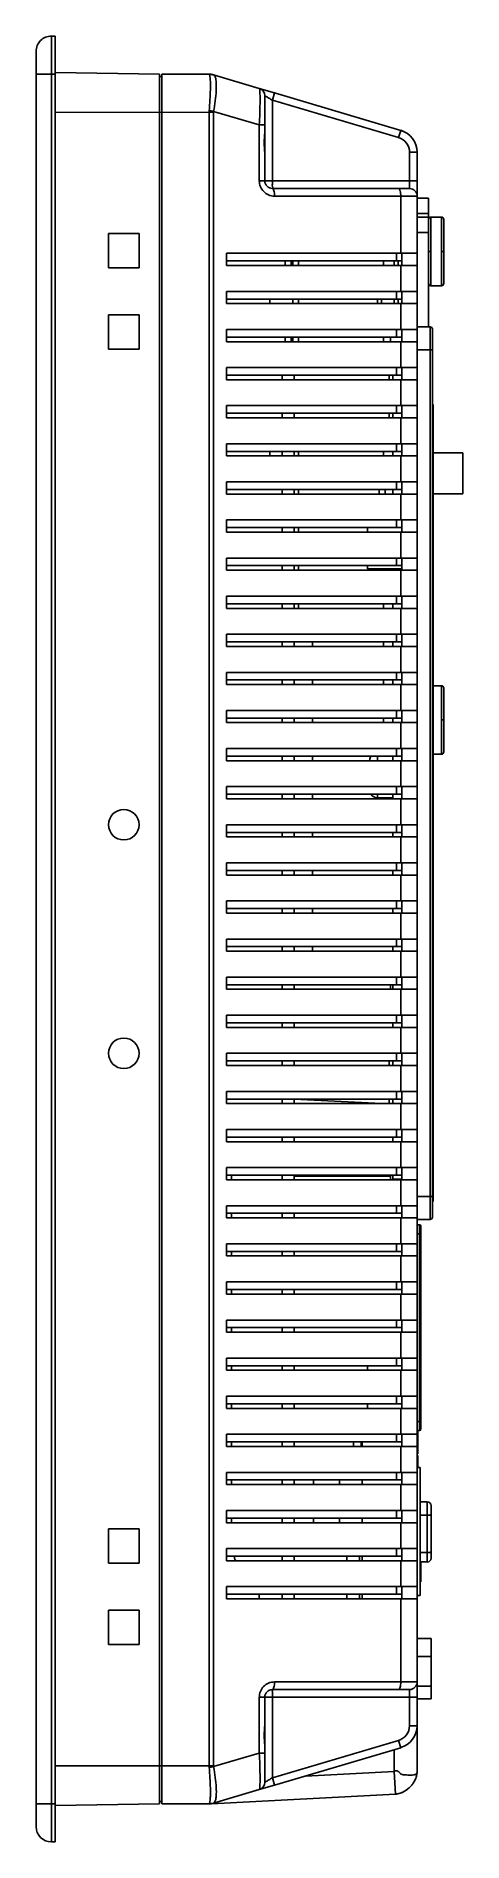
# Model space of a CAD drawing. Header units: inches. Extents: x -137 to 34, y 0 to 22.
# Drawn here: x -137.051 to -135.949, y 13.61 to 18.276 of the extents above.
import ezdxf

# ---------------------------------------------------------------- set-up
doc = ezdxf.new("R2010")
doc.units = ezdxf.units.IN
doc.header["$LTSCALE"] = 1.87
doc.header["$MEASUREMENT"] = 0
doc.layers.get('0').update_dxf_attribs({"linetype": 'CONTINUOUS'})

msp = doc.modelspace()

# ---------------------------------------------------------------- linework, layer by layer
at = {"color": 9, "linetype": 'CONTINUOUS'}
for p, q in [((-137.0118, 13.6102), (-137.0118, 18.2755)), ((-137.002, 18.2755), (-137.0118, 18.2755)), ((-137.0512, 13.7086), (-137.0512, 18.2362)), ((-137.0512, 18.1771), (-137.002, 18.1771)), ((-136.7264, 18.1712), (-136.7323, 18.1712)), ((-136.7264, 18.1771), (-136.6041, 18.1771)), ((-136.5928, 18.1754), (-136.4747, 18.1404)), ((-136.4409, 18.1099), (-136.4354, 18.1287)), ((-136.1148, 18.0132), (-136.4409, 18.1098)), ((-136.1092, 18.0321), (-136.4354, 18.1287)), ((-137.002, 18.0787), (-136.593, 18.0786)), ((-136.6041, 18.0786), (-136.6041, 13.807)), ((-136.593, 13.807), (-136.593, 18.0786)), ((-136.4748, 18.046), (-136.5928, 18.081)), ((-136.1092, 18.0321), (-136.1148, 18.0132)), ((-136.4611, 17.9999), (-136.461, 17.9999)), ((-136.0866, 17.9755), (-136.0866, 17.9015)), ((-136.0669, 17.9755), (-136.0866, 17.9755)), ((-136.0866, 17.9015), (-136.4409, 17.9015)), ((-136.4409, 17.8818), (-136.1148, 17.8818)), ((-136.4354, 17.8621), (-136.0669, 17.8621)), ((-136.1092, 17.8621), (-136.1092, 17.7145)), ((-136.0374, 17.857), (-136.0669, 17.857)), ((-136.0669, 17.8176), (-136.0374, 17.8176)), ((-136.0315, 17.6307), (-136.0315, 17.8079)), ((-136.0039, 17.8079), (-136.0039, 17.6307)), ((-135.998, 17.802), (-135.998, 17.6367)), ((-136.0374, 17.5244), (-136.0374, 17.7684)), ((-136.3882, 17.6948), (-136.3882, 17.683)), ((-136.373, 17.683), (-136.373, 17.6948)), ((-136.1204, 17.7145), (-136.1204, 17.6948)), ((-136.1161, 17.6827), (-136.1161, 17.6948)), ((-136.1092, 17.683), (-136.1092, 17.616)), ((-136.0315, 17.7193), (-136.0374, 17.7193)), ((-136.0039, 17.7193), (-135.998, 17.7193)), ((-136.3882, 17.5963), (-136.3882, 17.5845)), ((-136.373, 17.5845), (-136.373, 17.5963)), ((-136.1693, 17.5845), (-136.1693, 17.5963)), ((-136.1594, 17.5845), (-136.1594, 17.5963)), ((-136.1204, 17.616), (-136.1204, 17.5963)), ((-136.1161, 17.5845), (-136.1161, 17.5963)), ((-136.1092, 17.5845), (-136.1092, 17.5176)), ((-136.3882, 17.4979), (-136.3882, 17.4861)), ((-136.373, 17.4861), (-136.373, 17.4979)), ((-136.1204, 17.5176), (-136.1204, 17.4979)), ((-136.0335, 17.5244), (-136.0669, 17.5244)), ((-136.0335, 17.5244), (-136.0335, 15.2183)), ((-136.0276, 17.5185), (-136.0276, 17.4653)), ((-136.1092, 17.4861), (-136.1092, 17.4192)), ((-136.0669, 17.4653), (-136.0276, 17.4653)), ((-136.1204, 17.4192), (-136.1204, 17.3995)), ((-136.1092, 17.3877), (-136.1092, 17.3208)), ((-136.1204, 17.3208), (-136.1204, 17.3011)), ((-136.1092, 17.2893), (-136.1092, 17.2223)), ((-136.0276, 17.3038), (-136.0256, 17.3038)), ((-136.1204, 17.2223), (-136.1204, 17.2026)), ((-136.373, 17.1908), (-136.373, 17.2026)), ((-136.1092, 17.1908), (-136.1092, 17.1239)), ((-136.1204, 17.1239), (-136.1204, 17.1042)), ((-136.373, 17.0924), (-136.373, 17.1042)), ((-136.1092, 17.0924), (-136.1092, 17.0255)), ((-136.373, 16.994), (-136.373, 17.0058)), ((-136.1204, 17.0255), (-136.1204, 17.0058)), ((-136.1092, 16.994), (-136.1092, 16.9271)), ((-136.373, 16.8956), (-136.373, 16.9074)), ((-136.1204, 16.9271), (-136.1204, 16.9074)), ((-136.1092, 16.8956), (-136.1092, 16.8286)), ((-136.373, 16.7971), (-136.373, 16.8089)), ((-136.1204, 16.8286), (-136.1204, 16.8089)), ((-136.1092, 16.7971), (-136.1092, 16.7302)), ((-136.1204, 16.7302), (-136.1204, 16.7105)), ((-136.1092, 16.6987), (-136.1092, 16.6318)), ((-136.1204, 16.6318), (-136.1204, 16.6121)), ((-136.1092, 16.6003), (-136.1092, 16.5334)), ((-136.0039, 16.5973), (-136.0039, 16.4201)), ((-135.998, 16.5914), (-135.998, 16.426)), ((-136.1204, 16.5334), (-136.1204, 16.5137)), ((-136.1092, 16.5019), (-136.1092, 16.4349)), ((-136.0039, 16.5087), (-135.998, 16.5087)), ((-136.1204, 16.4349), (-136.1204, 16.4152)), ((-136.1092, 16.4034), (-136.1092, 16.3365)), ((-136.1204, 16.3365), (-136.1204, 16.3168)), ((-136.1693, 16.3074), (-136.1299, 16.3074)), ((-136.1092, 16.305), (-136.1092, 16.2381)), ((-136.1204, 16.2381), (-136.1204, 16.2184)), ((-136.1092, 16.2066), (-136.1092, 16.1396)), ((-136.1204, 16.1396), (-136.1204, 16.12)), ((-136.1092, 16.1082), (-136.1092, 16.0412)), ((-136.1204, 16.0412), (-136.1204, 16.0215)), ((-136.1092, 16.0097), (-136.1092, 15.9428)), ((-136.1204, 15.9428), (-136.1204, 15.9231)), ((-136.1092, 15.9113), (-136.1092, 15.8444)), ((-136.1204, 15.8444), (-136.1204, 15.8247)), ((-136.1092, 15.8129), (-136.1092, 15.7459)), ((-136.1204, 15.7459), (-136.1204, 15.7263)), ((-136.1092, 15.7145), (-136.1092, 15.6475)), ((-136.1204, 15.6475), (-136.1204, 15.6278)), ((-136.1092, 15.616), (-136.1092, 15.5491)), ((-136.1204, 15.5491), (-136.1204, 15.5294)), ((-136.1392, 15.5294), (-136.1392, 15.5176)), ((-136.1092, 15.5176), (-136.1092, 15.4507)), ((-136.1204, 15.4507), (-136.1204, 15.431)), ((-136.1092, 15.4192), (-136.1092, 15.3522)), ((-136.1204, 15.3522), (-136.1204, 15.3326)), ((-136.1299, 15.3225), (-136.1063, 15.3225)), ((-136.1092, 15.3208), (-136.1092, 15.2538)), ((-136.0276, 15.2773), (-136.0669, 15.2773)), ((-136.0276, 15.2773), (-136.0276, 15.2242)), ((-136.0276, 15.2645), (-136.0256, 15.2645)), ((-136.1204, 15.2538), (-136.1204, 15.2341)), ((-136.1092, 15.2223), (-136.1092, 15.1554)), ((-136.061, 15.2046), (-136.0669, 15.2046)), ((-136.0669, 15.181), (-136.0571, 15.181)), ((-136.061, 15.2046), (-136.061, 14.6731)), ((-136.0571, 14.6771), (-136.0571, 15.2007)), ((-136.1204, 15.1554), (-136.1204, 15.1357)), ((-136.1092, 15.1239), (-136.1092, 15.057)), ((-136.1204, 15.057), (-136.1204, 15.0373)), ((-136.1092, 15.0255), (-136.1092, 14.9585)), ((-136.1204, 14.9585), (-136.1204, 14.9389)), ((-136.1092, 14.9271), (-136.1092, 14.8601)), ((-136.1204, 14.8601), (-136.1204, 14.8404)), ((-136.1092, 14.8286), (-136.1092, 14.7617)), ((-136.1204, 14.7617), (-136.1204, 14.742)), ((-136.1092, 14.7302), (-136.1092, 14.6633)), ((-136.0571, 14.6967), (-136.0669, 14.6967)), ((-136.1204, 14.6633), (-136.1204, 14.6436)), ((-136.0669, 14.6731), (-136.061, 14.6731)), ((-136.1092, 14.6318), (-136.1092, 14.5648)), ((-136.1204, 14.5648), (-136.1204, 14.5452)), ((-136.1092, 14.5334), (-136.1092, 14.4664)), ((-136.1204, 14.4664), (-136.1204, 14.4467)), ((-136.0409, 14.4888), (-136.0594, 14.4888)), ((-136.0409, 14.4888), (-136.0409, 14.3333)), ((-136.1092, 14.4349), (-136.1092, 14.368)), ((-136.0594, 14.4541), (-136.0409, 14.4541)), ((-136.2486, 14.3483), (-136.2486, 14.3365)), ((-136.1204, 14.368), (-136.1204, 14.3483)), ((-136.1092, 14.3365), (-136.1092, 14.2696)), ((-136.0409, 14.3577), (-136.0594, 14.3577)), ((-136.0311, 14.3594), (-136.0311, 14.3431)), ((-136.2486, 14.2499), (-136.2486, 14.2381)), ((-136.1204, 14.2696), (-136.1204, 14.2499)), ((-136.1092, 14.2381), (-136.1092, 14.0235)), ((-136.0311, 14.1353), (-136.0669, 14.1353)), ((-136.0669, 14.0891), (-136.0311, 14.0891)), ((-136.0866, 14.0038), (-136.4409, 14.0038)), ((-136.0669, 14.0235), (-136.4354, 14.0235)), ((-136.0866, 14.0038), (-136.0866, 13.9101)), ((-136.0669, 14.0235), (-136.0669, 13.9841)), ((-136.0311, 14.0124), (-136.0669, 14.0124)), ((-136.4409, 13.9841), (-136.0669, 13.9841)), ((-136.4611, 13.8857), (-136.461, 13.8857)), ((-136.4409, 13.7758), (-136.1148, 13.8724)), ((-136.5928, 13.8046), (-136.4748, 13.8396)), ((-136.4354, 13.7569), (-136.1092, 13.8535)), ((-136.593, 13.807), (-137.002, 13.807)), ((-136.4409, 13.7757), (-136.4354, 13.7569)), ((-136.4747, 13.7452), (-136.5928, 13.7102)), ((-137.002, 13.7086), (-137.0512, 13.7086)), ((-137.002, 13.7038), (-136.7323, 13.7085)), ((-136.7264, 13.7085), (-136.6041, 13.7085))]:
    msp.add_line(p, q, dxfattribs=at)
at = {"color": 6, "linetype": 'CONTINUOUS'}
for p, q in [((-137.002, 18.2755), (-137.002, 13.6102)), ((-136.7323, 18.1772), (-137.002, 18.1819)), ((-136.7323, 18.1772), (-136.7323, 13.7085)), ((-136.7264, 13.7085), (-136.7264, 18.1771)), ((-136.593, 18.1754), (-136.5928, 18.1754)), ((-136.4747, 18.1404), (-136.4354, 18.1287)), ((-136.4606, 18.0224), (-136.4606, 18.1215)), ((-136.4409, 17.9015), (-136.4409, 18.1098)), ((-136.4748, 18.046), (-136.4748, 17.9015)), ((-136.461, 18.004), (-136.4606, 18.0198)), ((-136.4606, 17.9785), (-136.4606, 18.022)), ((-136.4606, 18.0198), (-136.4606, 18.022)), ((-136.1013, 18.0291), (-136.1092, 18.0321)), ((-136.461, 17.9999), (-136.461, 18.004)), ((-136.461, 17.9947), (-136.461, 17.9999)), ((-136.4606, 17.9778), (-136.461, 17.9947)), ((-136.4606, 17.9773), (-136.4606, 17.9015)), ((-136.0669, 17.9755), (-136.0675, 17.984)), ((-136.0669, 14.0235), (-136.0669, 17.9755)), ((-136.4605, 17.9015), (-136.4409, 17.9015)), ((-136.1148, 17.8818), (-136.0866, 17.8818)), ((-136.0866, 17.9015), (-136.0866, 17.8818)), ((-136.0669, 17.9015), (-136.0866, 17.9015)), ((-136.0374, 17.7684), (-136.0374, 17.857)), ((-136.0669, 17.8078), (-136.0374, 17.8078)), ((-136.0039, 17.8079), (-136.0315, 17.8079)), ((-136.8642, 17.7657), (-136.8642, 17.6771)), ((-136.7854, 17.7657), (-136.8642, 17.7657)), ((-136.7854, 17.6771), (-136.7854, 17.7657)), ((-136.0669, 17.7684), (-136.0374, 17.7684)), ((-136.5591, 17.7145), (-136.5591, 17.683)), ((-136.0669, 17.7145), (-136.5591, 17.7145)), ((-136.1063, 17.6948), (-136.5591, 17.6948)), ((-136.5591, 17.683), (-136.0669, 17.683)), ((-136.4079, 17.683), (-136.4079, 17.6948)), ((-136.3921, 17.683), (-136.3921, 17.6948)), ((-136.1535, 17.683), (-136.1535, 17.6948)), ((-136.126, 17.683), (-136.126, 17.6948)), ((-136.1063, 17.683), (-136.1063, 17.7145)), ((-136.8642, 17.6771), (-136.7854, 17.6771)), ((-136.5591, 17.616), (-136.5591, 17.5845)), ((-136.0669, 17.616), (-136.5591, 17.616)), ((-136.1063, 17.5963), (-136.5591, 17.5963)), ((-136.4472, 17.5845), (-136.4472, 17.5963)), ((-136.126, 17.5845), (-136.126, 17.5963)), ((-136.1063, 17.5845), (-136.1063, 17.616)), ((-136.0039, 17.6307), (-136.0315, 17.6307)), ((-136.8642, 17.5551), (-136.8642, 17.4665)), ((-136.7854, 17.5551), (-136.8642, 17.5551)), ((-136.7854, 17.4665), (-136.7854, 17.5551)), ((-136.5591, 17.5845), (-136.0669, 17.5845)), ((-136.5591, 17.5176), (-136.5591, 17.4861)), ((-136.0669, 17.5176), (-136.5591, 17.5176)), ((-136.1063, 17.4979), (-136.5591, 17.4979)), ((-136.4079, 17.4861), (-136.4079, 17.4979)), ((-136.3921, 17.4861), (-136.3921, 17.4979)), ((-136.1535, 17.4861), (-136.1535, 17.4979)), ((-136.1362, 17.4861), (-136.1362, 17.4979)), ((-136.1063, 17.4861), (-136.1063, 17.5176)), ((-136.8642, 17.4665), (-136.7854, 17.4665)), ((-136.5591, 17.4861), (-136.0669, 17.4861)), ((-136.0276, 15.2773), (-136.0276, 17.4653)), ((-136.5591, 17.4192), (-136.5591, 17.3877)), ((-136.0669, 17.4192), (-136.5591, 17.4192)), ((-136.1063, 17.3877), (-136.1063, 17.4192)), ((-136.1063, 17.3995), (-136.5591, 17.3995)), ((-136.5591, 17.3877), (-136.0669, 17.3877)), ((-136.4157, 17.3877), (-136.4157, 17.3995)), ((-136.3843, 17.3995), (-136.3843, 17.3877)), ((-136.1299, 17.3877), (-136.1299, 17.3995)), ((-136.5591, 17.3208), (-136.5591, 17.2893)), ((-136.0669, 17.3208), (-136.5591, 17.3208)), ((-136.1063, 17.2893), (-136.1063, 17.3208)), ((-136.0256, 15.2645), (-136.0256, 17.3235)), ((-136.1063, 17.3011), (-136.5591, 17.3011)), ((-136.5591, 17.2893), (-136.0669, 17.2893)), ((-136.4157, 17.2893), (-136.4157, 17.3011)), ((-136.3843, 17.3011), (-136.3843, 17.2893)), ((-136.1392, 17.3011), (-136.1392, 17.2893)), ((-136.1299, 17.2893), (-136.1299, 17.3011)), ((-136.5591, 17.2223), (-136.5591, 17.1908)), ((-136.0669, 17.2223), (-136.5591, 17.2223)), ((-136.1063, 17.1908), (-136.1063, 17.2223)), ((-136.1063, 17.2026), (-136.5591, 17.2026)), ((-136.5591, 17.1908), (-136.0669, 17.1908)), ((-136.4472, 17.1908), (-136.4472, 17.2026)), ((-136.4157, 17.1908), (-136.4157, 17.2026)), ((-136.3843, 17.2026), (-136.3843, 17.1908)), ((-136.1535, 17.1908), (-136.1535, 17.2026)), ((-136.1299, 17.1908), (-136.1299, 17.2026)), ((-135.9488, 17.1991), (-136.0256, 17.1991)), ((-135.9488, 17.1991), (-135.9488, 17.0928)), ((-136.5591, 17.1239), (-136.5591, 17.0924)), ((-136.0669, 17.1239), (-136.5591, 17.1239)), ((-136.1063, 17.0924), (-136.1063, 17.1239)), ((-136.1063, 17.1042), (-136.5591, 17.1042)), ((-136.5591, 17.0924), (-136.0669, 17.0924)), ((-136.4157, 17.0924), (-136.4157, 17.1042)), ((-136.3843, 17.1042), (-136.3843, 17.0924)), ((-136.1654, 17.0924), (-136.1654, 17.1042)), ((-136.1496, 17.0924), (-136.1496, 17.1042)), ((-136.1299, 17.0924), (-136.1299, 17.1042)), ((-135.9488, 17.0928), (-136.0256, 17.0928)), ((-136.5591, 16.994), (-136.5591, 17.0255)), ((-136.0669, 17.0255), (-136.5591, 17.0255)), ((-136.1063, 17.0058), (-136.5591, 17.0058)), ((-136.5591, 16.994), (-136.0669, 16.994)), ((-136.4157, 16.994), (-136.4157, 17.0058)), ((-136.3843, 17.0058), (-136.3843, 16.994)), ((-136.1949, 16.994), (-136.1949, 17.0058)), ((-136.1063, 16.994), (-136.1063, 17.0255)), ((-136.5591, 16.9271), (-136.5591, 16.8956)), ((-136.0669, 16.9271), (-136.5591, 16.9271)), ((-136.1063, 16.9074), (-136.5591, 16.9074)), ((-136.5591, 16.8956), (-136.0669, 16.8956)), ((-136.4157, 16.8956), (-136.4157, 16.9074)), ((-136.3843, 16.9074), (-136.3843, 16.8956)), ((-136.1949, 16.8995), (-136.1949, 16.9074)), ((-136.1949, 16.8995), (-136.1063, 16.8995)), ((-136.1535, 16.8956), (-136.1535, 16.8995)), ((-136.1299, 16.8956), (-136.1299, 16.8995)), ((-136.1063, 16.8956), (-136.1063, 16.9271)), ((-136.5591, 16.8286), (-136.5591, 16.7971)), ((-136.0669, 16.8286), (-136.5591, 16.8286)), ((-136.1063, 16.8089), (-136.5591, 16.8089)), ((-136.5591, 16.7971), (-136.0669, 16.7971)), ((-136.4157, 16.7971), (-136.4157, 16.8089)), ((-136.3843, 16.8089), (-136.3843, 16.7971)), ((-136.1535, 16.7971), (-136.1535, 16.8089)), ((-136.1299, 16.7971), (-136.1299, 16.8089)), ((-136.1063, 16.7971), (-136.1063, 16.8286)), ((-136.5591, 16.7302), (-136.5591, 16.6987)), ((-136.0669, 16.7302), (-136.5591, 16.7302)), ((-136.1063, 16.7105), (-136.5591, 16.7105)), ((-136.4157, 16.6987), (-136.4157, 16.7105)), ((-136.3843, 16.7105), (-136.3843, 16.6987)), ((-136.3374, 16.71), (-136.3374, 16.6987)), ((-136.1535, 16.6987), (-136.1535, 16.7105)), ((-136.1299, 16.6987), (-136.1299, 16.7105)), ((-136.1063, 16.6987), (-136.1063, 16.7302)), ((-136.5591, 16.6987), (-136.0669, 16.6987)), ((-136.5591, 16.6318), (-136.5591, 16.6003)), ((-136.0669, 16.6318), (-136.5591, 16.6318)), ((-136.1063, 16.6121), (-136.5591, 16.6121)), ((-136.4157, 16.6003), (-136.4157, 16.6121)), ((-136.3843, 16.6121), (-136.3843, 16.6003)), ((-136.3374, 16.6121), (-136.3374, 16.6003)), ((-136.1535, 16.6003), (-136.1535, 16.6121)), ((-136.1299, 16.6003), (-136.1299, 16.6121)), ((-136.1063, 16.6003), (-136.1063, 16.6318)), ((-136.5591, 16.6003), (-136.0669, 16.6003)), ((-136.0039, 16.5973), (-136.0256, 16.5973)), ((-136.5591, 16.5334), (-136.5591, 16.5019)), ((-136.0669, 16.5334), (-136.5591, 16.5334)), ((-136.1063, 16.5019), (-136.1063, 16.5334)), ((-136.1063, 16.5137), (-136.5591, 16.5137)), ((-136.5591, 16.5019), (-136.0669, 16.5019)), ((-136.4157, 16.5019), (-136.4157, 16.5137)), ((-136.3843, 16.5137), (-136.3843, 16.5019)), ((-136.3374, 16.5137), (-136.3374, 16.5019)), ((-136.1535, 16.5019), (-136.1535, 16.5137)), ((-136.1299, 16.5019), (-136.1299, 16.5137)), ((-136.5591, 16.4349), (-136.5591, 16.4034)), ((-136.0669, 16.4349), (-136.5591, 16.4349)), ((-136.1063, 16.4034), (-136.1063, 16.4349)), ((-136.1063, 16.4152), (-136.5591, 16.4152)), ((-136.5591, 16.4034), (-136.0669, 16.4034)), ((-136.4157, 16.4034), (-136.4157, 16.4152)), ((-136.3843, 16.4152), (-136.3843, 16.4034)), ((-136.3374, 16.4152), (-136.3374, 16.4034)), ((-136.189, 16.4034), (-136.189, 16.4058)), ((-136.1693, 16.4034), (-136.1693, 16.4152)), ((-136.1299, 16.4034), (-136.1299, 16.4152)), ((-136.0039, 16.4201), (-136.0256, 16.4201)), ((-136.5591, 16.3365), (-136.5591, 16.305)), ((-136.0669, 16.3365), (-136.5591, 16.3365)), ((-136.1063, 16.305), (-136.1063, 16.3365)), ((-136.1063, 16.3168), (-136.5591, 16.3168)), ((-136.5591, 16.305), (-136.0669, 16.305)), ((-136.4157, 16.305), (-136.4157, 16.3168)), ((-136.3843, 16.3168), (-136.3843, 16.305)), ((-136.3374, 16.3168), (-136.3374, 16.305)), ((-136.1693, 16.3074), (-136.1693, 16.3168)), ((-136.1299, 16.305), (-136.1299, 16.3168)), ((-136.5591, 16.2381), (-136.5591, 16.2066)), ((-136.0669, 16.2381), (-136.5591, 16.2381)), ((-136.1063, 16.2066), (-136.1063, 16.2381)), ((-136.1063, 16.2184), (-136.5591, 16.2184)), ((-136.5591, 16.2066), (-136.0669, 16.2066)), ((-136.4157, 16.2066), (-136.4157, 16.2184)), ((-136.3843, 16.2184), (-136.3843, 16.2066)), ((-136.3374, 16.2184), (-136.3374, 16.2066)), ((-136.1299, 16.2066), (-136.1299, 16.2184)), ((-136.5591, 16.1396), (-136.5591, 16.1082)), ((-136.0669, 16.1396), (-136.5591, 16.1396)), ((-136.1063, 16.12), (-136.5591, 16.12)), ((-136.5591, 16.1082), (-136.0669, 16.1082)), ((-136.4157, 16.1082), (-136.4157, 16.12)), ((-136.3843, 16.12), (-136.3843, 16.1082)), ((-136.3374, 16.12), (-136.3374, 16.1082)), ((-136.1299, 16.1082), (-136.1299, 16.12)), ((-136.1063, 16.1082), (-136.1063, 16.1396)), ((-136.5591, 16.0412), (-136.5591, 16.0097)), ((-136.0669, 16.0412), (-136.5591, 16.0412)), ((-136.1063, 16.0215), (-136.5591, 16.0215)), ((-136.5591, 16.0097), (-136.0669, 16.0097)), ((-136.4157, 16.0097), (-136.4157, 16.0215)), ((-136.3843, 16.0215), (-136.3843, 16.0097)), ((-136.3374, 16.0215), (-136.3374, 16.0097)), ((-136.1299, 16.0097), (-136.1299, 16.0215)), ((-136.1063, 16.0097), (-136.1063, 16.0412)), ((-136.5591, 15.9428), (-136.5591, 15.9113)), ((-136.0669, 15.9428), (-136.5591, 15.9428)), ((-136.1063, 15.9231), (-136.5591, 15.9231)), ((-136.5591, 15.9113), (-136.0669, 15.9113)), ((-136.4157, 15.9113), (-136.4157, 15.9231)), ((-136.3843, 15.9231), (-136.3843, 15.9113)), ((-136.3374, 15.9231), (-136.3374, 15.9113)), ((-136.1299, 15.9113), (-136.1299, 15.9231)), ((-136.1063, 15.9113), (-136.1063, 15.9428)), ((-136.5591, 15.8444), (-136.5591, 15.8129)), ((-136.0669, 15.8444), (-136.5591, 15.8444)), ((-136.1063, 15.8247), (-136.5591, 15.8247)), ((-136.4157, 15.8129), (-136.4157, 15.8247)), ((-136.3843, 15.8247), (-136.3843, 15.8129)), ((-136.1362, 15.8247), (-136.1362, 15.8129)), ((-136.1299, 15.8129), (-136.1299, 15.8247)), ((-136.1063, 15.8129), (-136.1063, 15.8444)), ((-136.5591, 15.8129), (-136.0669, 15.8129)), ((-136.0669, 15.7459), (-136.5591, 15.7459)), ((-136.5591, 15.7459), (-136.5591, 15.7145)), ((-136.1063, 15.7263), (-136.5591, 15.7263)), ((-136.4157, 15.7145), (-136.4157, 15.7263)), ((-136.3843, 15.7263), (-136.3843, 15.7145)), ((-136.1299, 15.7145), (-136.1299, 15.7263)), ((-136.1063, 15.7145), (-136.1063, 15.7459)), ((-136.5591, 15.7145), (-136.0669, 15.7145)), ((-136.0669, 15.6475), (-136.5591, 15.6475)), ((-136.5591, 15.6475), (-136.5591, 15.616)), ((-136.1063, 15.616), (-136.1063, 15.6475)), ((-136.1063, 15.6278), (-136.5591, 15.6278)), ((-136.5591, 15.616), (-136.0669, 15.616)), ((-136.4157, 15.616), (-136.4157, 15.6278)), ((-136.3843, 15.6278), (-136.3843, 15.616)), ((-136.1299, 15.616), (-136.1299, 15.6278)), ((-136.0669, 15.5491), (-136.5591, 15.5491)), ((-136.5591, 15.5491), (-136.5591, 15.5176)), ((-136.1063, 15.5176), (-136.1063, 15.5491)), ((-136.1063, 15.5294), (-136.5591, 15.5294)), ((-136.5591, 15.5176), (-136.0669, 15.5176)), ((-136.4157, 15.5176), (-136.4157, 15.5294)), ((-136.3843, 15.5294), (-136.1589, 15.5176)), ((-136.3843, 15.5294), (-136.3843, 15.5176)), ((-136.1299, 15.5176), (-136.1299, 15.5294)), ((-136.0669, 15.4507), (-136.5591, 15.4507)), ((-136.5591, 15.4507), (-136.5591, 15.4192)), ((-136.1063, 15.4192), (-136.1063, 15.4507)), ((-136.1063, 15.431), (-136.5591, 15.431)), ((-136.5591, 15.4192), (-136.0669, 15.4192)), ((-136.4157, 15.4192), (-136.4157, 15.431)), ((-136.3843, 15.431), (-136.3843, 15.4192)), ((-136.1299, 15.4192), (-136.1299, 15.431)), ((-136.0669, 15.3522), (-136.5591, 15.3522)), ((-136.5591, 15.3522), (-136.5591, 15.3208)), ((-136.1063, 15.3208), (-136.1063, 15.3522)), ((-136.1063, 15.3326), (-136.5591, 15.3326)), ((-136.5591, 15.3208), (-136.0669, 15.3208)), ((-136.5467, 15.3326), (-136.5467, 15.3208)), ((-136.4157, 15.3208), (-136.4157, 15.3326)), ((-136.3843, 15.3326), (-136.3843, 15.3208)), ((-136.3843, 15.3305), (-136.1362, 15.3305)), ((-136.1362, 15.3208), (-136.1362, 15.3326)), ((-136.1299, 15.3225), (-136.1299, 15.3326)), ((-136.0669, 15.2538), (-136.5591, 15.2538)), ((-136.5591, 15.2538), (-136.5591, 15.2223)), ((-136.1063, 15.2341), (-136.5591, 15.2341)), ((-136.5591, 15.2223), (-136.0669, 15.2223)), ((-136.5467, 15.2341), (-136.5467, 15.2223)), ((-136.4157, 15.2223), (-136.4157, 15.2341)), ((-136.3843, 15.2341), (-136.3843, 15.2223)), ((-136.1063, 15.2223), (-136.1063, 15.2538)), ((-136.0669, 15.2183), (-136.0335, 15.2183)), ((-136.0669, 15.1554), (-136.5591, 15.1554)), ((-136.5591, 15.1554), (-136.5591, 15.1239)), ((-136.1063, 15.1357), (-136.5591, 15.1357)), ((-136.5591, 15.1239), (-136.0669, 15.1239)), ((-136.5467, 15.1357), (-136.5467, 15.1239)), ((-136.4157, 15.1239), (-136.4157, 15.1357)), ((-136.3843, 15.1357), (-136.3843, 15.1239)), ((-136.1063, 15.1239), (-136.1063, 15.1554)), ((-136.0669, 15.057), (-136.5591, 15.057)), ((-136.5591, 15.057), (-136.5591, 15.0255)), ((-136.1063, 15.0373), (-136.5591, 15.0373)), ((-136.5591, 15.0255), (-136.0669, 15.0255)), ((-136.5467, 15.0373), (-136.5467, 15.0255)), ((-136.4157, 15.0255), (-136.4157, 15.0373)), ((-136.3843, 15.0373), (-136.3843, 15.0255)), ((-136.1063, 15.0255), (-136.1063, 15.057)), ((-136.0669, 14.9585), (-136.5591, 14.9585)), ((-136.5591, 14.9585), (-136.5591, 14.9271)), ((-136.1063, 14.9389), (-136.5591, 14.9389)), ((-136.5467, 14.9389), (-136.5467, 14.9271)), ((-136.4157, 14.9271), (-136.4157, 14.9389)), ((-136.3843, 14.9389), (-136.3843, 14.9271)), ((-136.1063, 14.9271), (-136.1063, 14.9585)), ((-136.5591, 14.9271), (-136.0669, 14.9271)), ((-136.0669, 14.8601), (-136.5591, 14.8601)), ((-136.5591, 14.8601), (-136.5591, 14.8286)), ((-136.1063, 14.8404), (-136.5591, 14.8404)), ((-136.5467, 14.8404), (-136.5467, 14.8286)), ((-136.4157, 14.8286), (-136.4157, 14.8404)), ((-136.3843, 14.8404), (-136.3843, 14.8286)), ((-136.1949, 14.8286), (-136.1949, 14.8404)), ((-136.1063, 14.8404), (-136.1063, 14.8601)), ((-136.1063, 14.8397), (-136.1063, 14.8286)), ((-136.5591, 14.8286), (-136.0669, 14.8286)), ((-136.0669, 14.7617), (-136.5591, 14.7617)), ((-136.5591, 14.7617), (-136.5591, 14.7302)), ((-136.1063, 14.7302), (-136.1063, 14.7617)), ((-136.1063, 14.742), (-136.5591, 14.742)), ((-136.5591, 14.7302), (-136.0669, 14.7302)), ((-136.5467, 14.742), (-136.5467, 14.7302)), ((-136.4157, 14.7302), (-136.4157, 14.742)), ((-136.3843, 14.742), (-136.3843, 14.7302)), ((-136.1949, 14.7302), (-136.1949, 14.742)), ((-136.0669, 14.6633), (-136.5591, 14.6633)), ((-136.5591, 14.6633), (-136.5591, 14.6318)), ((-136.1063, 14.6318), (-136.1063, 14.6633)), ((-136.0669, 14.671), (-136.065, 14.671)), ((-136.0669, 14.6696), (-136.065, 14.6696)), ((-136.065, 14.6703), (-136.065, 14.6126)), ((-136.1063, 14.6436), (-136.5591, 14.6436)), ((-136.5591, 14.6318), (-136.0669, 14.6318)), ((-136.5467, 14.6436), (-136.5467, 14.6318)), ((-136.4157, 14.6318), (-136.4157, 14.6436)), ((-136.3843, 14.6436), (-136.3843, 14.6318)), ((-136.2313, 14.6318), (-136.2313, 14.6436)), ((-136.2116, 14.6436), (-136.2116, 14.6318)), ((-136.2087, 14.6318), (-136.2087, 14.6436)), ((-136.0669, 14.6141), (-136.065, 14.6141)), ((-136.0669, 14.6126), (-136.065, 14.6126)), ((-136.0669, 14.6075), (-136.065, 14.6075)), ((-136.065, 14.6082), (-136.065, 14.5772)), ((-136.0669, 14.5648), (-136.5591, 14.5648)), ((-136.5591, 14.5648), (-136.5591, 14.5334)), ((-136.1063, 14.5334), (-136.1063, 14.5648)), ((-136.0594, 14.5772), (-136.0669, 14.5772)), ((-136.0594, 14.2465), (-136.0594, 14.5772)), ((-136.1063, 14.5452), (-136.5591, 14.5452)), ((-136.5591, 14.5334), (-136.0669, 14.5334)), ((-136.5467, 14.5452), (-136.5467, 14.5334)), ((-136.4157, 14.5334), (-136.4157, 14.5452)), ((-136.3843, 14.5452), (-136.3843, 14.5334)), ((-136.335, 14.5334), (-136.335, 14.5452)), ((-136.2677, 14.5334), (-136.2677, 14.5452)), ((-136.2087, 14.5334), (-136.2087, 14.5452)), ((-136.0669, 14.4664), (-136.5591, 14.4664)), ((-136.5591, 14.4664), (-136.5591, 14.4349)), ((-136.1063, 14.4349), (-136.1063, 14.4664)), ((-136.0311, 14.3594), (-136.0311, 14.4789)), ((-136.8642, 14.4192), (-136.7854, 14.4192)), ((-136.8642, 14.3307), (-136.8642, 14.4192)), ((-136.7854, 14.4192), (-136.7854, 14.3307)), ((-136.1063, 14.4467), (-136.5591, 14.4467)), ((-136.5591, 14.4349), (-136.0669, 14.4349)), ((-136.5467, 14.4467), (-136.5467, 14.4349)), ((-136.4157, 14.4349), (-136.4157, 14.4467)), ((-136.3843, 14.4467), (-136.3843, 14.4349)), ((-136.335, 14.4349), (-136.335, 14.4467)), ((-136.2677, 14.4349), (-136.2677, 14.4467)), ((-136.2087, 14.4349), (-136.2087, 14.4467)), ((-136.7854, 14.3307), (-136.8642, 14.3307)), ((-136.0669, 14.368), (-136.5591, 14.368)), ((-136.5591, 14.368), (-136.5591, 14.3365)), ((-136.1063, 14.3483), (-136.5591, 14.3483)), ((-136.5591, 14.3365), (-136.0669, 14.3365)), ((-136.4157, 14.3365), (-136.4157, 14.3483)), ((-136.3843, 14.3483), (-136.3843, 14.3365)), ((-136.2156, 14.3365), (-136.2156, 14.3477)), ((-136.2087, 14.3365), (-136.2087, 14.3483)), ((-136.1063, 14.3365), (-136.1063, 14.368)), ((-136.0594, 14.3333), (-136.0409, 14.3333)), ((-136.0575, 14.3312), (-136.0575, 14.282)), ((-136.0669, 14.2696), (-136.5591, 14.2696)), ((-136.5591, 14.2381), (-136.5591, 14.2696)), ((-136.1063, 14.2499), (-136.5591, 14.2499)), ((-136.5591, 14.2381), (-136.0669, 14.2381)), ((-136.4748, 14.2381), (-136.4748, 14.2499)), ((-136.4157, 14.2381), (-136.4157, 14.2499)), ((-136.3843, 14.2499), (-136.3843, 14.2381)), ((-136.2156, 14.2381), (-136.2156, 14.2499)), ((-136.2087, 14.2381), (-136.2087, 14.2499)), ((-136.1063, 14.2381), (-136.1063, 14.2696)), ((-136.0669, 14.2465), (-136.0594, 14.2465)), ((-136.8642, 14.2086), (-136.7854, 14.2086)), ((-136.8642, 14.12), (-136.8642, 14.2086)), ((-136.7854, 14.2086), (-136.7854, 14.12)), ((-136.7854, 14.12), (-136.8642, 14.12)), ((-136.0311, 14.1353), (-136.0311, 13.9798)), ((-136.4748, 13.9841), (-136.4748, 13.8396)), ((-136.4606, 13.9841), (-136.4606, 13.9083)), ((-136.4409, 13.7758), (-136.4409, 13.9841)), ((-136.0669, 13.7924), (-136.0669, 13.9841)), ((-136.0669, 13.9798), (-136.0311, 13.9798)), ((-136.461, 13.8898), (-136.4606, 13.9056)), ((-136.4606, 13.8644), (-136.4606, 13.9078)), ((-136.4606, 13.9056), (-136.4606, 13.9078)), ((-136.0669, 13.9101), (-136.0866, 13.9101)), ((-136.461, 13.8857), (-136.461, 13.8898)), ((-136.461, 13.8805), (-136.461, 13.8857)), ((-136.4606, 13.8636), (-136.461, 13.8805)), ((-136.4606, 13.7641), (-136.4606, 13.8632)), ((-136.1148, 13.8724), (-136.1092, 13.8535)), ((-136.3555, 13.7804), (-136.126, 13.7924)), ((-136.126, 13.7924), (-136.1229, 13.7335)), ((-136.0672, 13.7924), (-136.0669, 13.7924)), ((-136.5984, 13.7085), (-136.123, 13.7335)), ((-136.4354, 13.7569), (-136.4747, 13.7452)), ((-136.1143, 13.7348), (-136.1048, 13.7378)), ((-137.0512, 13.6496), (-137.0512, 13.7086)), ((-136.7323, 13.7145), (-136.7264, 13.7145)), ((-136.6041, 13.7085), (-136.5984, 13.7085)), ((-136.593, 13.7102), (-136.5928, 13.7102)), ((-137.0118, 13.6102), (-137.002, 13.6102))]:
    msp.add_line(p, q, dxfattribs=at)
at = {"color": 7, "linetype": 'CONTINUOUS'}
for p, q in [((-136.4606, 18.0224), (-136.4606, 18.022)), ((-136.4606, 17.9778), (-136.4606, 17.9773)), ((-136.4606, 13.9083), (-136.4606, 13.9078)), ((-136.4606, 13.8636), (-136.4606, 13.8632))]:
    msp.add_line(p, q, dxfattribs=at)
at = {"color": 9, "linetype": 'CONTINUOUS'}
for points in [[(-136.604, 18.1769), (-136.604, 18.177), (-136.6041, 18.177), (-136.6041, 18.177)], [(-136.6041, 13.7086), (-136.6041, 13.7086), (-136.604, 13.7086), (-136.604, 13.7087)]]:
    msp.add_lwpolyline(points, dxfattribs=at)
at = {"color": 6, "linetype": 'CONTINUOUS'}
for centre in [(-136.8248, 16.2381), (-136.8248, 15.6476)]:
    msp.add_circle(centre, 0.0394, dxfattribs=at)
at = {"color": 9, "linetype": 'CONTINUOUS'}
for centre, radius, start, end in [((-137.0118, 18.2362), 0.0394, 90, 180.0005), ((-136.126, 17.9755), 0.0394, 0.0005, 73.4946), ((-136.126, 17.9755), 0.0591, 359.9977, 73.4956), ((-136.0335, 17.5185), 0.00591, 0, 90), ((-136.0335, 15.2242), 0.00591, 269.9993, 360), ((-136.061, 15.2007), 0.00394, 0, 90), ((-136.061, 14.6771), 0.00394, 270, 360), ((-136.0409, 14.3431), 0.00984, 270, 360), ((-136.0866, 14.0235), 0.0197, 270, 360)]:
    msp.add_arc(centre, radius, start, end, dxfattribs=at)
at = {"color": 6, "linetype": 'CONTINUOUS'}
for centre, radius, start, end in [((-136.6041, 18.1376), 0.0394, 73.5122, 89.9835), ((-136.4803, 18.1215), 0.0197, 359.9948, 73.5331), ((-136.1278, 17.9741), 0.0608, 71.1824, 72.2317), ((-136.4408, 17.9016), 0.0197, 180.5025, 269.487), ((-136.0866, 17.8621), 0.0197, 0, 90), ((-136.0315, 17.802), 0.00591, 90, 179.9855), ((-136.0039, 17.802), 0.00591, 0, 90), ((-136.0315, 17.6367), 0.00591, 180.0145, 270), ((-136.0039, 17.6367), 0.00591, 270, 360), ((-136.0039, 16.5914), 0.00591, 0, 90), ((-136.0039, 16.426), 0.00591, 270, 360), ((-136.1693, 16.4058), 0.0197, 150.8387, 180.001), ((-136.1693, 16.3271), 0.0197, 211.9289, 270), ((-136.0409, 14.4789), 0.00984, 0, 90), ((-136.5197, 14.3482), 0.0197, 180, 217.2202), ((-136.4408, 13.984), 0.0197, 90.5108, 179.4979), ((-136.1278, 13.9115), 0.0607, 287.7629, 358.7414), ((-136.4803, 13.7641), 0.0197, 286.4669, 0.0052), ((-136.6041, 13.748), 0.0394, 270.0131, 286.4878), ((-137.0118, 13.6496), 0.0394, 180, 270)]:
    msp.add_arc(centre, radius, start, end, dxfattribs=at)
at = {"color": 9, "linetype": 'CONTINUOUS'}
for points, knots in [([(-136.604, 18.177), (-136.6027, 18.177), (-136.6002, 18.1769), (-136.5965, 18.1763), (-136.594, 18.1757), (-136.5928, 18.1754)], [0, 0, 0, 0, 0.333437, 0.666727, 1, 1, 1, 1]), ([(-136.6011, 18.1377), (-136.6009, 18.1446), (-136.6006, 18.1562), (-136.602, 18.1682), (-136.6023, 18.176), (-136.604, 18.1769)], [0, 0, 0, 0, 0.517209, 0.855379, 1, 1, 1, 1]), ([(-136.5928, 18.1754), (-136.5904, 18.1746), (-136.5869, 18.1669), (-136.5855, 18.1533), (-136.5857, 18.1326), (-136.5883, 18.1078), (-136.5911, 18.0902), (-136.5928, 18.081)], [0, 0, 0, 0, 0.077545, 0.22405, 0.444507, 0.710876, 1, 1, 1, 1]), ([(-136.604, 18.0826), (-136.6032, 18.0921), (-136.602, 18.1102), (-136.6013, 18.1282), (-136.6011, 18.137)], [0, 0, 0, 0, 0.522464, 1, 1, 1, 1]), ([(-136.4747, 18.1404), (-136.4731, 18.1399), (-136.474, 18.1314), (-136.4721, 18.1204), (-136.4729, 18.0993), (-136.4733, 18.0743), (-136.4743, 18.0558), (-136.4748, 18.046)], [0, 0, 0, 0, 0.053532, 0.195084, 0.415785, 0.689948, 1, 1, 1, 1]), ([(-136.4409, 18.1098), (-136.4425, 18.1108), (-136.4455, 18.1127), (-136.4498, 18.1152), (-136.4535, 18.1173), (-136.4564, 18.1192), (-136.4587, 18.1203), (-136.4599, 18.1214), (-136.4605, 18.1215)], [0, 0, 0, 0, 0.242332, 0.464532, 0.654581, 0.805112, 0.913317, 1, 1, 1, 1]), ([(-136.604, 18.0826), (-136.604, 18.0817), (-136.6041, 18.0804), (-136.6041, 18.0791), (-136.6041, 18.0786)], [0, 0, 0, 0, 0.667141, 1, 1, 1, 1]), ([(-136.5928, 18.081), (-136.594, 18.0812), (-136.5965, 18.0816), (-136.6002, 18.0821), (-136.6027, 18.0824), (-136.604, 18.0826)], [0, 0, 0, 0, 0.328248, 0.66261, 1, 1, 1, 1]), ([(-136.593, 18.0786), (-136.593, 18.0792), (-136.5929, 18.08), (-136.5928, 18.0807), (-136.5927, 18.081)], [0, 0, 0, 0, 0.677952, 1, 1, 1, 1]), ([(-136.4718, 17.8865), (-136.4698, 17.8818), (-136.4641, 17.8731), (-136.4511, 17.8641), (-136.4406, 17.8622), (-136.4354, 17.8621)], [0, 0, 0, 0, 0.329222, 0.658385, 1, 1, 1, 1]), ([(-136.4409, 17.8818), (-136.4401, 17.8818), (-136.4381, 17.8799), (-136.4367, 17.8755), (-136.4356, 17.8693), (-136.4354, 17.8646), (-136.4354, 17.8621)], [0, 0, 0, 0, 0.11349, 0.333841, 0.65187, 1, 1, 1, 1]), ([(-136.0409, 14.4541), (-136.0393, 14.4541), (-136.0363, 14.4542), (-136.0335, 14.4547), (-136.0311, 14.4553), (-136.0311, 14.4558)], [0, 0, 0, 0, 0.474862, 0.837772, 1, 1, 1, 1]), ([(-136.0311, 14.3594), (-136.0311, 14.3589), (-136.0333, 14.3583), (-136.0362, 14.3578), (-136.0393, 14.3577), (-136.0409, 14.3577)], [0, 0, 0, 0, 0.148758, 0.502234, 1, 1, 1, 1]), ([(-136.4354, 14.0235), (-136.4406, 14.0234), (-136.4511, 14.0214), (-136.4641, 14.0124), (-136.4699, 14.0038), (-136.4718, 13.9991)], [0, 0, 0, 0, 0.340661, 0.67331, 1, 1, 1, 1]), ([(-136.4409, 14.0038), (-136.4401, 14.0038), (-136.4381, 14.0058), (-136.4367, 14.0101), (-136.4356, 14.0163), (-136.4354, 14.021), (-136.4354, 14.0235)], [0, 0, 0, 0, 0.12154, 0.338431, 0.643639, 1, 1, 1, 1]), ([(-136.1092, 14.0235), (-136.1092, 14.021), (-136.1094, 14.0164), (-136.1106, 14.0103), (-136.1119, 14.006), (-136.1139, 14.0038), (-136.1148, 14.0038)], [0, 0, 0, 0, 0.349101, 0.64922, 0.872816, 1, 1, 1, 1]), ([(-136.4748, 13.8396), (-136.4743, 13.8298), (-136.4733, 13.8112), (-136.4729, 13.7861), (-136.4721, 13.765), (-136.474, 13.7541), (-136.4731, 13.7457), (-136.4747, 13.7452)], [0, 0, 0, 0, 0.310411, 0.587919, 0.80775, 0.946658, 1, 1, 1, 1]), ([(-136.6041, 13.807), (-136.6041, 13.8061), (-136.604, 13.8048), (-136.604, 13.8034), (-136.604, 13.803)], [0, 0, 0, 0, 0.669602, 1, 1, 1, 1]), ([(-136.604, 13.803), (-136.6027, 13.8032), (-136.6002, 13.8035), (-136.5965, 13.804), (-136.594, 13.8044), (-136.5928, 13.8046)], [0, 0, 0, 0, 0.337359, 0.671706, 1, 1, 1, 1]), ([(-136.6011, 13.7491), (-136.6014, 13.7578), (-136.602, 13.7756), (-136.6032, 13.7937), (-136.604, 13.803)], [0, 0, 0, 0, 0.479188, 1, 1, 1, 1]), ([(-136.5928, 13.8046), (-136.5929, 13.8051), (-136.593, 13.8059), (-136.5929, 13.8067), (-136.5929, 13.807)], [0, 0, 0, 0, 0.66208, 1, 1, 1, 1]), ([(-136.5928, 13.8046), (-136.591, 13.7952), (-136.5882, 13.7772), (-136.5856, 13.7522), (-136.5855, 13.7316), (-136.587, 13.7183), (-136.5905, 13.711), (-136.5928, 13.7102)], [0, 0, 0, 0, 0.297251, 0.565967, 0.783571, 0.925431, 1, 1, 1, 1]), ([(-136.4605, 13.7641), (-136.46, 13.7645), (-136.4586, 13.7651), (-136.4564, 13.7665), (-136.4534, 13.7683), (-136.4497, 13.7705), (-136.4454, 13.7731), (-136.4424, 13.7748), (-136.4409, 13.7758)], [0, 0, 0, 0, 0.086269, 0.195742, 0.348887, 0.544411, 0.769017, 1, 1, 1, 1]), ([(-136.604, 13.7087), (-136.6023, 13.7096), (-136.602, 13.7176), (-136.6006, 13.7296), (-136.6009, 13.7412), (-136.6011, 13.748)], [0, 0, 0, 0, 0.147361, 0.491076, 1, 1, 1, 1]), ([(-136.5928, 13.7102), (-136.594, 13.7099), (-136.5965, 13.7093), (-136.6002, 13.7087), (-136.6027, 13.7086), (-136.604, 13.7086)], [0, 0, 0, 0, 0.333227, 0.666519, 1, 1, 1, 1])]:
    msp.add_open_spline(points, degree=3, knots=knots, dxfattribs=at)
for points in [[(-136.6011, 18.137), (-136.6011, 18.1372), (-136.6011, 18.1375), (-136.6011, 18.1377)], [(-136.4612, 18.0218), (-136.4609, 18.0219), (-136.4606, 18.0221), (-136.4606, 18.0224)], [(-136.461, 17.9999), (-136.4611, 17.9999), (-136.4615, 17.9999), (-136.4619, 17.9999)], [(-136.4606, 17.9773), (-136.4606, 17.9776), (-136.4608, 17.9779), (-136.4611, 17.978)], [(-136.4748, 17.9015), (-136.4747, 17.8964), (-136.4737, 17.8913), (-136.4718, 17.8865)], [(-136.4718, 13.9991), (-136.4737, 13.9943), (-136.4747, 13.9892), (-136.4748, 13.9841)], [(-136.4611, 13.9076), (-136.4608, 13.9077), (-136.4606, 13.908), (-136.4606, 13.9083)], [(-136.1148, 13.8724), (-136.0987, 13.8772), (-136.0866, 13.8933), (-136.0866, 13.9101)], [(-136.461, 13.8857), (-136.4611, 13.8857), (-136.4615, 13.8857), (-136.4619, 13.8857)], [(-136.4606, 13.8632), (-136.4606, 13.8635), (-136.4608, 13.8637), (-136.4611, 13.8638)], [(-136.6011, 13.748), (-136.6011, 13.7484), (-136.6011, 13.7487), (-136.6011, 13.7491)]]:
    msp.add_open_spline(points, degree=3, dxfattribs=at)
at = {"color": 6, "linetype": 'CONTINUOUS'}
for points, knots in [([(-136.4612, 18.0461), (-136.4619, 18.0461), (-136.4633, 18.0461), (-136.4656, 18.0461), (-136.4683, 18.0461), (-136.4715, 18.0461), (-136.4737, 18.046), (-136.475, 18.046)], [0, 0, 0, 0, 0.157692, 0.309818, 0.504701, 0.737073, 1, 1, 1, 1]), ([(-136.4749, 17.9015), (-136.4737, 17.9015), (-136.4715, 17.9015), (-136.4683, 17.9015), (-136.4656, 17.9015), (-136.4633, 17.9015), (-136.4619, 17.9015), (-136.4612, 17.9015)], [0, 0, 0, 0, 0.263204, 0.495502, 0.690277, 0.842335, 1, 1, 1, 1]), ([(-136.441, 17.9015), (-136.4409, 17.8988), (-136.4405, 17.8935), (-136.4419, 17.8884), (-136.4392, 17.8818), (-136.4409, 17.8818)], [0, 0, 0, 0, 0.409165, 0.740112, 1, 1, 1, 1]), ([(-136.1148, 17.8818), (-136.1144, 17.8817), (-136.1135, 17.8814), (-136.1125, 17.88), (-136.1116, 17.8781), (-136.1105, 17.8746), (-136.1095, 17.8692), (-136.1092, 17.8646), (-136.1092, 17.8621)], [0, 0, 0, 0, 0.054327, 0.128644, 0.227678, 0.350003, 0.650715, 1, 1, 1, 1]), ([(-136.1392, 17.3877), (-136.1392, 17.3889), (-136.1392, 17.3927), (-136.1392, 17.3966), (-136.1392, 17.3993), (-136.1392, 17.3995)], [0, 0, 0, 0, 0.321578, 0.956271, 1, 1, 1, 1]), ([(-136.441, 14.0038), (-136.4404, 14.0038), (-136.4417, 14.0003), (-136.4405, 13.9972), (-136.441, 13.9907), (-136.4409, 13.9864), (-136.4409, 13.9841)], [0, 0, 0, 0, 0.087493, 0.327451, 0.652389, 1, 1, 1, 1]), ([(-136.4612, 13.9841), (-136.4619, 13.9841), (-136.4633, 13.9841), (-136.4656, 13.9841), (-136.4683, 13.9841), (-136.4715, 13.9841), (-136.4737, 13.9841), (-136.475, 13.9841)], [0, 0, 0, 0, 0.157515, 0.309415, 0.503964, 0.736096, 1, 1, 1, 1]), ([(-136.4409, 13.9841), (-136.4431, 13.9841), (-136.4474, 13.9841), (-136.4533, 13.9841), (-136.4577, 13.9841), (-136.4599, 13.9841), (-136.4605, 13.9841)], [0, 0, 0, 0, 0.329363, 0.659534, 0.910685, 1, 1, 1, 1]), ([(-136.475, 13.8396), (-136.4737, 13.8396), (-136.4715, 13.8395), (-136.4683, 13.8395), (-136.4656, 13.8395), (-136.4633, 13.8395), (-136.4619, 13.8395), (-136.4612, 13.8395)], [0, 0, 0, 0, 0.263214, 0.495519, 0.690307, 0.842368, 1, 1, 1, 1]), ([(-136.126, 13.7924), (-136.126, 13.7987), (-136.126, 13.8112), (-136.1261, 13.8299), (-136.1262, 13.8423), (-136.1264, 13.8484)], [0, 0, 0, 0, 0.336094, 0.669568, 1, 1, 1, 1]), ([(-136.111, 13.7877), (-136.1121, 13.7888), (-136.1141, 13.7909), (-136.1173, 13.7937), (-136.1201, 13.794), (-136.1214, 13.7939)], [0, 0, 0, 0, 0.366579, 0.691895, 1, 1, 1, 1]), ([(-136.067, 13.7925), (-136.067, 13.7904), (-136.0673, 13.7863), (-136.0723, 13.7841), (-136.0769, 13.7828), (-136.0824, 13.7824), (-136.0883, 13.7823), (-136.0942, 13.7832), (-136.0999, 13.7833), (-136.1059, 13.7833), (-136.1092, 13.786), (-136.1108, 13.7875), (-136.111, 13.7877)], [0, 0, 0, 0, 0.124467, 0.201033, 0.299411, 0.40978, 0.526862, 0.644437, 0.761012, 0.868143, 0.983895, 1, 1, 1, 1]), ([(-136.0671, 13.7925), (-136.0671, 13.7914), (-136.0673, 13.7889), (-136.0678, 13.7847), (-136.0689, 13.7797), (-136.0707, 13.7743), (-136.073, 13.7691), (-136.0756, 13.7644), (-136.0782, 13.7604), (-136.0808, 13.7569), (-136.0834, 13.754), (-136.0858, 13.7515), (-136.0881, 13.7493), (-136.0902, 13.7475), (-136.0922, 13.7459), (-136.0941, 13.7445), (-136.0959, 13.7433), (-136.0977, 13.7421), (-136.0994, 13.7411), (-136.101, 13.7402), (-136.1025, 13.7394), (-136.1039, 13.7388), (-136.1047, 13.7384), (-136.105, 13.7383)], [0, 0, 0, 0, 0.046287, 0.108247, 0.183297, 0.266785, 0.351655, 0.428982, 0.497448, 0.559093, 0.614752, 0.664768, 0.709619, 0.749887, 0.785991, 0.819097, 0.850532, 0.880994, 0.909869, 0.936394, 0.961163, 0.984766, 1, 1, 1, 1]), ([(-136.1229, 13.7336), (-136.123, 13.7336), (-136.1233, 13.7336), (-136.1236, 13.7336), (-136.1239, 13.7335)], [0, 0, 0, 0, 0.248438, 1, 1, 1, 1]), ([(-136.1144, 13.735), (-136.115, 13.7349), (-136.1167, 13.7345), (-136.1195, 13.734), (-136.1217, 13.7337), (-136.1229, 13.7336)], [0, 0, 0, 0, 0.230452, 0.594169, 1, 1, 1, 1]), ([(-136.105, 13.7383), (-136.1052, 13.7382), (-136.1059, 13.7379), (-136.1073, 13.7373), (-136.1092, 13.7366), (-136.1113, 13.7359), (-136.1131, 13.7354), (-136.1141, 13.7351), (-136.1144, 13.735)], [0, 0, 0, 0, 0.059223, 0.240663, 0.445174, 0.670518, 0.920227, 1, 1, 1, 1])]:
    msp.add_open_spline(points, degree=3, knots=knots, dxfattribs=at)
at = {"color": 7, "linetype": 'CONTINUOUS'}
for points in [[(-136.4618, 18.0077), (-136.4617, 18.0102), (-136.4616, 18.0127), (-136.4615, 18.0153)], [(-136.4615, 18.0153), (-136.4614, 18.0171), (-136.4613, 18.019), (-136.4612, 18.0208)], [(-136.4612, 18.0208), (-136.4612, 18.0213), (-136.4612, 18.0219), (-136.4612, 18.0224)], [(-136.4608, 18.0153), (-136.4608, 18.0128), (-136.4609, 18.0103), (-136.461, 18.0078)], [(-136.4606, 18.022), (-136.4606, 18.0197), (-136.4607, 18.0175), (-136.4608, 18.0153)], [(-136.4619, 17.9999), (-136.4619, 18.0025), (-136.4619, 18.0051), (-136.4618, 18.0077)], [(-136.4618, 17.9921), (-136.4619, 17.9947), (-136.4619, 17.9973), (-136.4619, 17.9999)], [(-136.4615, 17.9845), (-136.4616, 17.987), (-136.4617, 17.9896), (-136.4618, 17.9921)], [(-136.4612, 17.9773), (-136.4612, 17.9797), (-136.4614, 17.9821), (-136.4615, 17.9845)], [(-136.461, 18.0078), (-136.4611, 18.0051), (-136.4611, 18.0025), (-136.4611, 17.9999)], [(-136.4611, 17.9999), (-136.4611, 17.9973), (-136.4611, 17.9946), (-136.461, 17.992)], [(-136.461, 17.992), (-136.4609, 17.9895), (-136.4608, 17.987), (-136.4608, 17.9845)], [(-136.4608, 17.9845), (-136.4607, 17.9822), (-136.4606, 17.98), (-136.4606, 17.9778)], [(-136.4615, 13.9011), (-136.4614, 13.9029), (-136.4613, 13.9048), (-136.4612, 13.9066)], [(-136.4612, 13.9066), (-136.4612, 13.9072), (-136.4612, 13.9077), (-136.4612, 13.9083)], [(-136.4606, 13.9078), (-136.4606, 13.9056), (-136.4607, 13.9033), (-136.4608, 13.9011)], [(-136.4619, 13.8857), (-136.4619, 13.8883), (-136.4619, 13.8909), (-136.4618, 13.8935)], [(-136.4618, 13.8779), (-136.4619, 13.8805), (-136.4619, 13.8831), (-136.4619, 13.8857)], [(-136.4618, 13.8935), (-136.4617, 13.8961), (-136.4616, 13.8986), (-136.4615, 13.9011)], [(-136.4615, 13.8704), (-136.4616, 13.8729), (-136.4617, 13.8754), (-136.4618, 13.8779)], [(-136.4612, 13.8632), (-136.4612, 13.8656), (-136.4614, 13.868), (-136.4615, 13.8704)], [(-136.461, 13.8936), (-136.4611, 13.891), (-136.4611, 13.8883), (-136.4611, 13.8857)], [(-136.4611, 13.8857), (-136.4611, 13.8831), (-136.4611, 13.8805), (-136.461, 13.8778)], [(-136.4608, 13.9011), (-136.4608, 13.8986), (-136.4609, 13.8961), (-136.461, 13.8936)], [(-136.461, 13.8778), (-136.4609, 13.8753), (-136.4608, 13.8728), (-136.4608, 13.8703)], [(-136.4608, 13.8703), (-136.4607, 13.8681), (-136.4606, 13.8658), (-136.4606, 13.8636)]]:
    msp.add_open_spline(points, degree=3, dxfattribs=at)
for points, knots in [([(-136.1392, 15.616), (-136.1392, 15.6193), (-136.1392, 15.6232), (-136.1392, 15.6272), (-136.1392, 15.6278)], [0, 0, 0, 0, 0.831024, 1, 1, 1, 1]), ([(-136.1392, 15.6278), (-136.1392, 15.6272), (-136.1392, 15.6233), (-136.1392, 15.6193), (-136.1392, 15.616)], [0, 0, 0, 0, 0.160395, 1, 1, 1, 1])]:
    msp.add_open_spline(points, degree=3, knots=knots, dxfattribs=at)
at = {"color": 6, "linetype": 'CONTINUOUS'}
for points in [[(-136.1214, 13.7939), (-136.123, 13.7938), (-136.1245, 13.7931), (-136.126, 13.7924)], [(-136.0872, 13.7502), (-136.0922, 13.7455), (-136.0979, 13.7416), (-136.104, 13.7387)]]:
    msp.add_open_spline(points, degree=3, dxfattribs=at)

doc.saveas('drawing.dxf')
